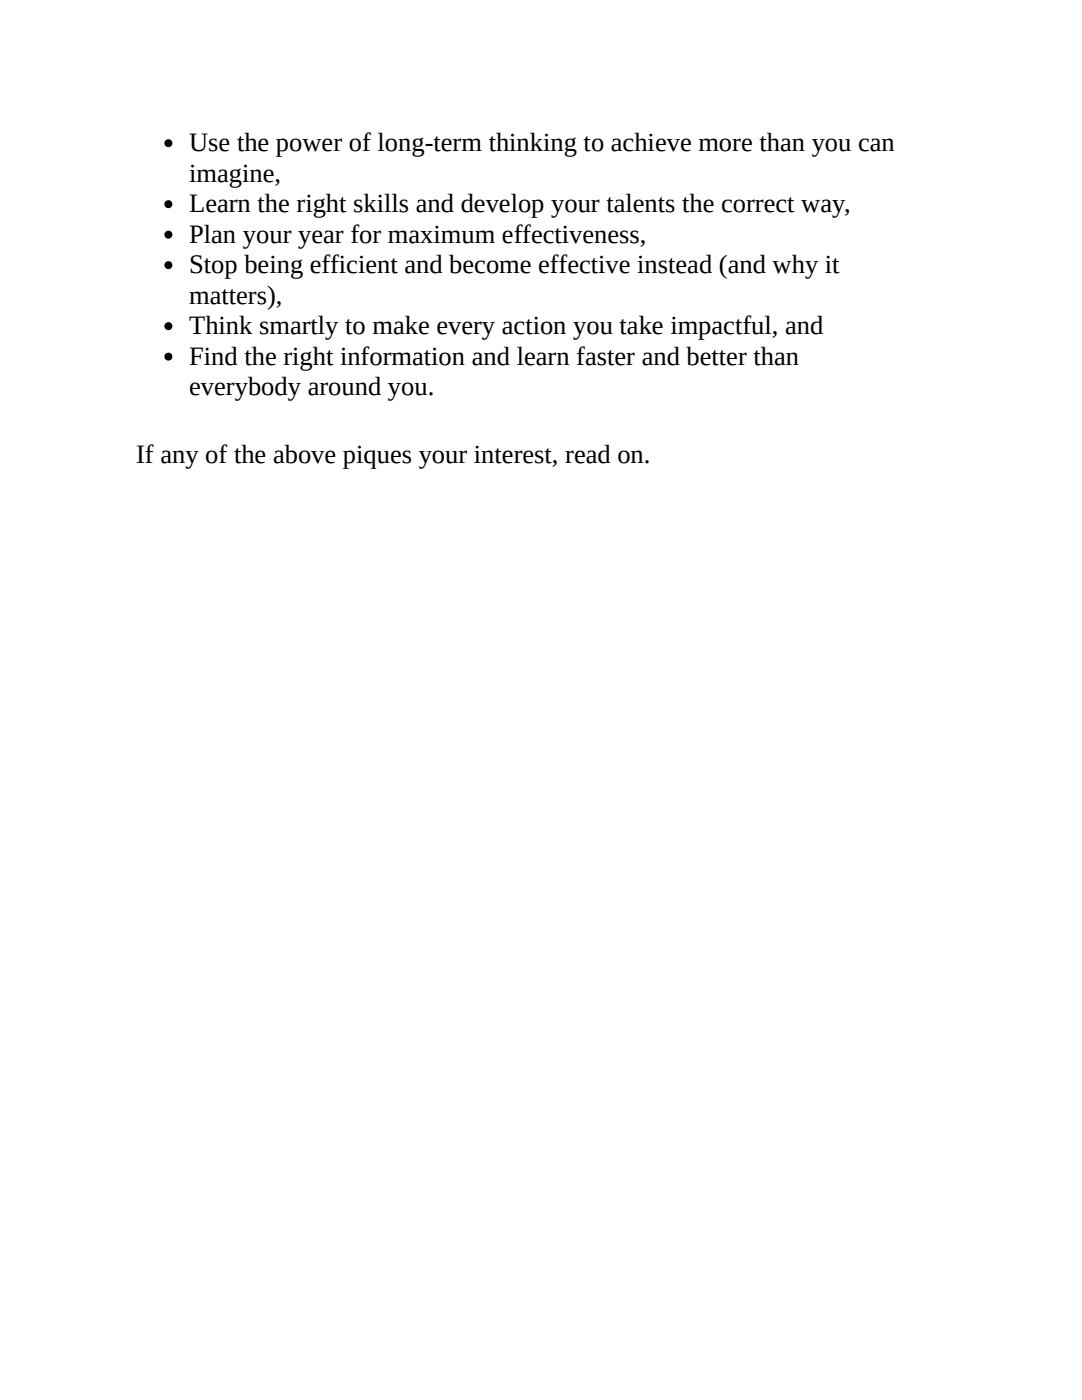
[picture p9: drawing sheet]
<svg xmlns="http://www.w3.org/2000/svg" width="216mm" height="279mm" viewBox="0 0 216 279" stroke-linecap="round" stroke-linejoin="round" font-family="sans-serif">
<defs><g id="words">
<g font-size="5.3">
<text x="37.7" y="30.2">Use the power of long-term thinking to achieve more than you can</text>
<text x="37.7" y="36.2">imagine,</text>
<text x="37.7" y="42.3">Learn the right skills and develop your talents the correct way,</text>
<text x="37.7" y="48.4">Plan your year for maximum effectiveness,</text>
<text x="37.7" y="54.5">Stop being efficient and become effective instead (and why it</text>
<text x="37.7" y="60.6">matters),</text>
<text x="37.7" y="66.7">Think smartly to make every action you take impactful, and</text>
<text x="37.7" y="72.8">Find the right information and learn faster and better than</text>
<text x="37.7" y="78.8">everybody around you.</text>
<text x="27.2" y="92.3">If any of the above piques your interest, read on.</text>
</g>
</g></defs>
<g fill="#000">
<circle cx="33.6" cy="28.6" r=".79"/>
<circle cx="33.6" cy="40.7" r=".79"/>
<circle cx="33.6" cy="52.9" r=".79"/>
<circle cx="33.6" cy="46.8" r=".79"/>
<circle cx="33.6" cy="71.2" r=".79"/>
<circle cx="33.6" cy="65.1" r=".79"/>
</g>
<use href="#words"/>
</svg>
